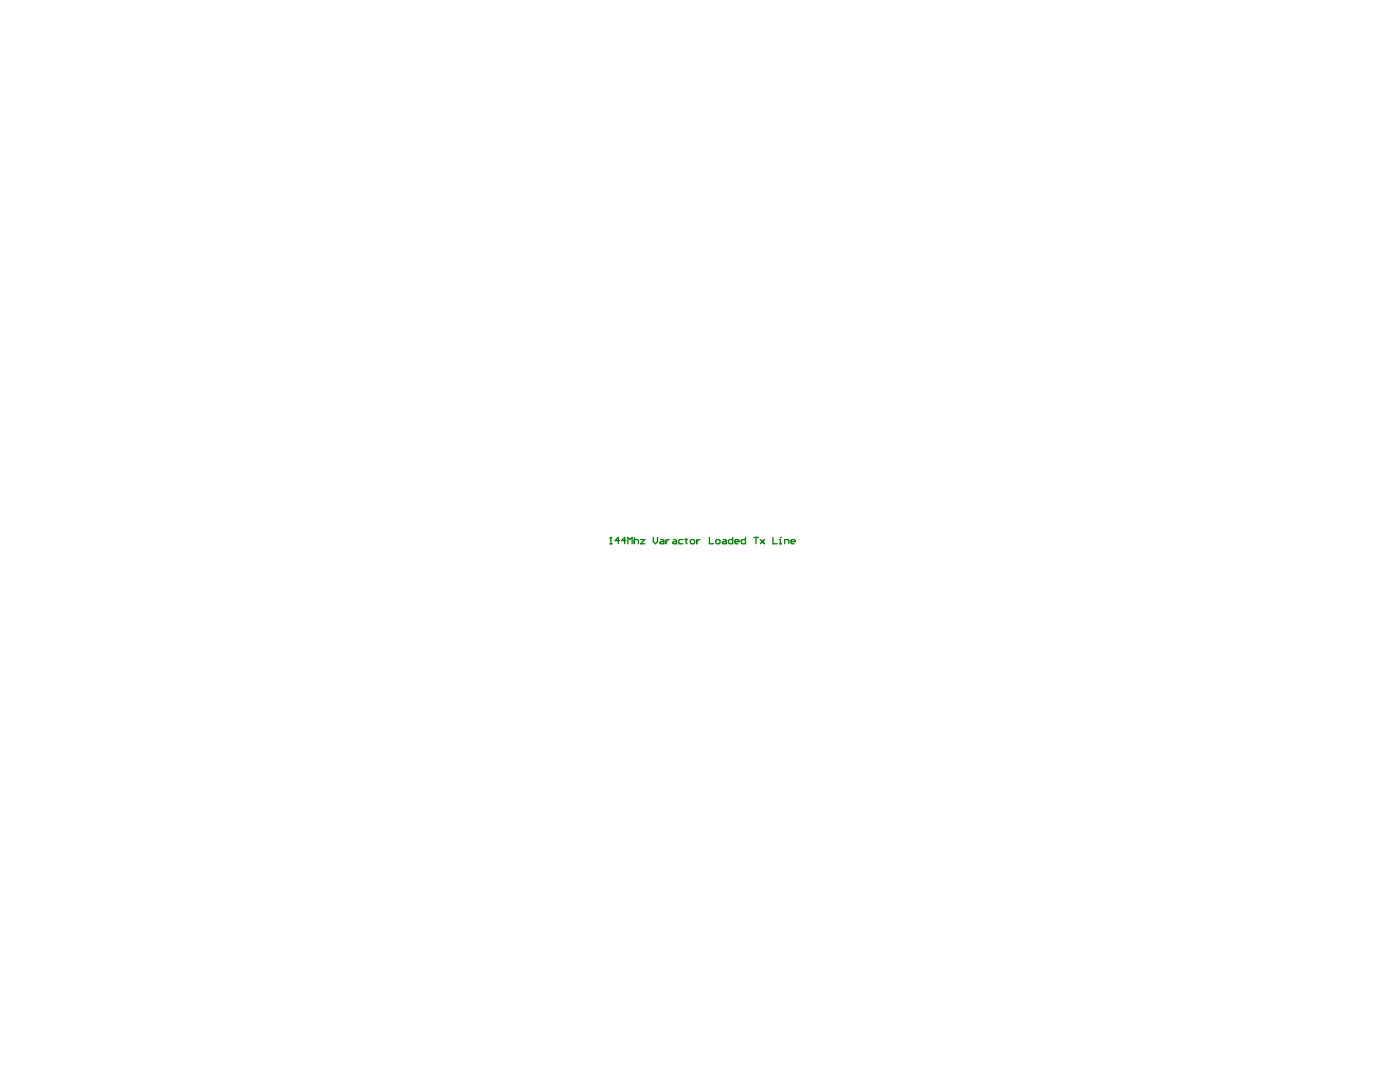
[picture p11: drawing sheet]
<svg xmlns="http://www.w3.org/2000/svg" width="279mm" height="216mm" viewBox="0 0 279 216" stroke-linecap="round" stroke-linejoin="round" font-family="sans-serif">
<g fill="none" stroke="#008000" stroke-width=".25">
<path d="M121.7 108.5h.4M121.9 107.2h.1M121.9 107.2v1.3M121.9 107.2l-.2 .2M123.6 107.9h-.8l.6-.7v1.3M124.9 107.9h-.9l.7-.7v1.3M125.3 108.5v-1.3l.4 .5 .4-.5v1.3M126.6 107.2v1.3M126.6 107.9l.2-.2h.4l.2 .2v.6M127.8 107.7h.9l-.9 .8h.9M130.4 107.2v.9l.4 .4 .4-.4v-.9M131.9 107.7h.4l.2 .2v.6h-.6l-.3-.2 .3-.2h.6"/>
<path d="M132.9 107.7v.8M133.5 107.7h-.2l-.4 .4M134.4 107.7h.4l.2 .2v.6h-.6l-.2-.2 .2-.2h.6M136.3 107.7h-.6l-.3 .2v.4l.3 .2h.6M136.7 107.7h.4M136.9 107.4v.9l.2 .2M137.8 107.9l.2-.2h.4l.2 .2v.4l-.2 .2h-.4l-.2-.2zM139 107.7v.8M139.7 107.7h-.2l-.5 .4M141.6 107.2v1.3h.8M142.8 107.9l.3-.2h.4l.2 .2v.4l-.2 .2h-.4l-.3-.2zM144.3 107.7h.5l.2 .2v.6h-.7l-.2-.2 .2-.2h.7"/>
<path d="M146.2 107.2v1.3h-.6l-.2-.2v-.4l.2-.2h.6M146.7 108.1h.8l-.2-.4h-.4l-.2 .2v.4l.2 .2h.4M148.8 107.2v1.3h-.7l-.2-.2v-.4l.2-.2h.7M150.5 107.2h.8M150.9 107.2v1.3M151.7 107.7l.9 .8M152.6 107.7l-.9 .8M154.3 107.2v1.3h.8M155.5 108.5h.5M155.5 107.7h.2v.8M155.7 107.2h.1M156.6 108.5v-.8h.6l.2 .2v.6"/>
<path d="M157.9 108.1h.8l-.2-.4h-.4l-.2 .2v.4l.2 .2h.4"/>
</g>
</svg>
